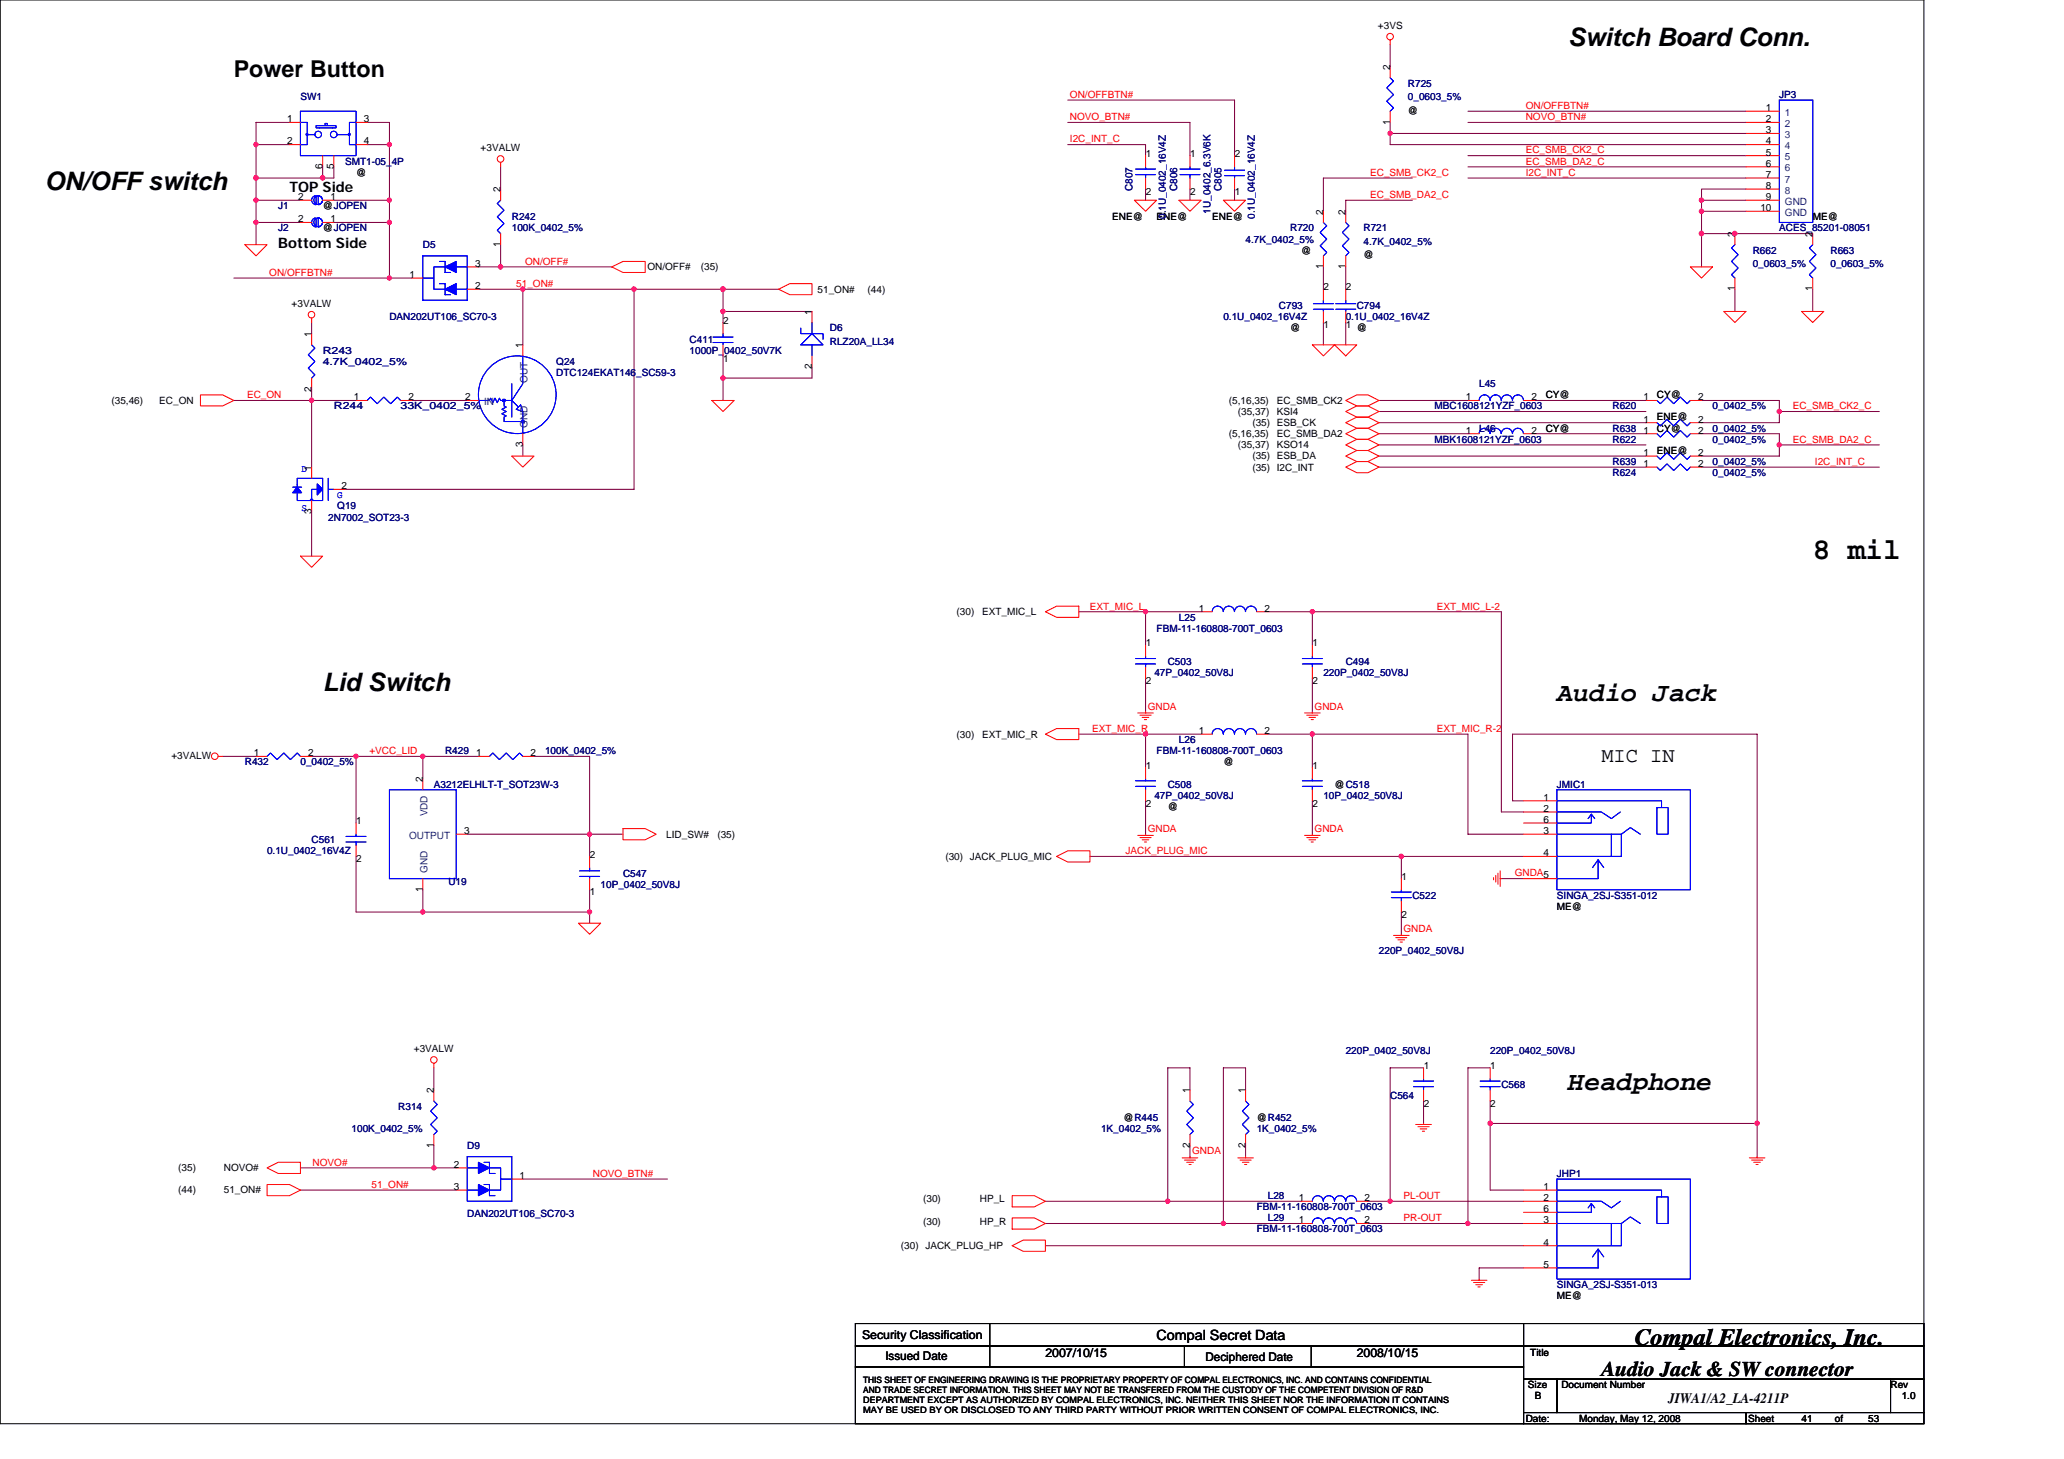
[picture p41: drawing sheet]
<svg xmlns="http://www.w3.org/2000/svg" width="297mm" height="210mm" viewBox="0 0 297 210" stroke-linecap="round" stroke-linejoin="round" font-family="sans-serif">
<defs><g id="words">
<text font-size="4.3" x="260.9" y="80.4">8 mil</text>
<g font-size="3.8">
<text x="224.1" y="100.9">Audio Jack</text>
<text x="225.7" y="156.9">Headphone</text>
</g>
<g font-size="3.7">
<text x="225.7" y="6.6">Switch Board Conn.</text>
<text x="6.4" y="27.4">ON/OFF switch</text>
<text x="46.4" y="99.4">Lid Switch</text>
</g>
<g font-size="3.3">
<text x="33.7" y="11.1">Power Button</text>
<text x="235.3" y="193.4">Compal Electronics, Inc.</text>
</g>
<g font-size="3">
<text x="230.5" y="109.6">MIC IN</text>
<text x="230.5" y="198">Audio Jack &amp; SW connector</text>
</g>
<g font-size="2.1">
<text x="41.7" y="27.7">TOP Side</text>
<text x="40" y="35.7">Bottom Side</text>
<text x="240.1" y="201.9">JIWA1/A2_LA-4211P</text>
</g>
<text font-size="2" x="166.5" y="192.7">Compal Secret Data</text>
<g font-size="1.8">
<text x="124.1" y="192.6">Security Classification</text>
<text x="150.4" y="195.2">2007/10/15</text>
<text x="195.3" y="195.2">2008/10/15</text>
</g>
<g font-size="1.7">
<text x="127.4" y="195.6">Issued Date</text>
<text x="173.5" y="195.8">Deciphered Date</text>
</g>
<g font-size="1.4">
<text x="198.3" y="4.2">+3VS</text>
<text x="200" y="10.1" transform="rotate(-90 200 10.1)">2</text>
<text x="41.3" y="17.6">1</text>
<text x="52.4" y="17.6">3</text>
<text x="200" y="17.9" transform="rotate(-90 200 17.9)">1</text>
<text x="202.6" y="16.3">@</text>
<text x="254.1" y="16">1</text>
<text x="254.1" y="17.6">2</text>
<text x="41.3" y="20.8">2</text>
<text x="52.4" y="20.8">4</text>
<text x="69.2" y="21.8">+3VALW</text>
<text x="164.9" y="22.6">1</text>
<text x="171.3" y="22.6">1</text>
<text x="177.7" y="22.6">2</text>
<text x="254.1" y="19.2">3</text>
<text x="254.1" y="20.8">4</text>
<text x="254.1" y="22.4">5</text>
<text x="254.1" y="24">6</text>
<text x="42.9" y="28.8">2</text>
<text x="46.4" y="24.3" transform="rotate(-90 46.4 24.3)">6</text>
<text x="47.6" y="28.8">1</text>
<text x="48" y="24.3" transform="rotate(-90 48 24.3)">5</text>
<text x="51.2" y="25.3">@</text>
<text x="72" y="27.7" transform="rotate(-90 72 27.7)">2</text>
<text x="164.9" y="28">2</text>
<text x="171.3" y="28">2</text>
<text x="177.7" y="28">1</text>
<text x="254.1" y="28.8">9</text>
<text x="254.1" y="25.6">7</text>
<text x="254.1" y="27.2">8</text>
<text x="42.9" y="32">2</text>
<text x="46.4" y="30.1">@JOPEN</text>
<text x="46.4" y="33.3">@JOPEN</text>
<text x="47.6" y="32">1</text>
<text x="72" y="35.5" transform="rotate(-90 72 35.5)">1</text>
<text x="160.1" y="31.7">ENE@</text>
<text x="166.5" y="31.7">ENE@</text>
<text x="174.5" y="31.7">ENE@</text>
<text x="190.4" y="30.9" transform="rotate(-90 190.4 30.9)">2</text>
<text x="193.7" y="30.9" transform="rotate(-90 193.7 30.9)">2</text>
<text x="249.7" y="34.1" transform="rotate(-90 249.7 34.1)">2</text>
<text x="253.3" y="30.4">10</text>
<text x="260.9" y="34.1" transform="rotate(-90 260.9 34.1)">2</text>
<text x="260.9" y="31.7">ME@</text>
<text x="58.9" y="40">1</text>
<text x="68.4" y="41.6">2</text>
<text x="68.4" y="38.4">3</text>
<text x="93.2" y="38.9">ON/OFF#</text>
<text x="100.9" y="38.9">(35)</text>
<text x="187.3" y="36.5">@</text>
<text x="190.4" y="38.7" transform="rotate(-90 190.4 38.7)">1</text>
<text x="190.5" y="41.8">2</text>
<text x="193.7" y="38.7" transform="rotate(-90 193.7 38.7)">1</text>
<text x="193.7" y="41.8">2</text>
<text x="196.2" y="37.1">@</text>
<text x="249.7" y="41.9" transform="rotate(-90 249.7 41.9)">1</text>
<text x="260.9" y="41.9" transform="rotate(-90 260.9 41.9)">1</text>
<text x="42" y="44.2">+3VALW</text>
<text x="104.1" y="46.6">2</text>
<text x="116.8" y="45.3" transform="rotate(-90 116.8 45.3)">1</text>
<text x="117.7" y="42.1">51_ON#</text>
<text x="124.9" y="42.1">(44)</text>
<text x="185.7" y="47.7">@</text>
<text x="190.5" y="47.2">1</text>
<text x="193.7" y="47.2">1</text>
<text x="195.3" y="47.7">@</text>
<text x="44.8" y="48.5" transform="rotate(-90 44.8 48.5)">1</text>
<text x="75.2" y="50.1" transform="rotate(-90 75.2 50.1)">1</text>
<text x="104.1" y="52">1</text>
<text x="116.8" y="53.1" transform="rotate(-90 116.8 53.1)">2</text>
<text x="16" y="58.1">(35,46)</text>
<text x="22.9" y="58.1">EC_ON</text>
<text x="44.8" y="56.3" transform="rotate(-90 44.8 56.3)">2</text>
<text x="50.9" y="57.6">1</text>
<text x="58.8" y="57.6">2</text>
<text x="66.9" y="57.6">2</text>
<text x="176.9" y="58.1">(5,16,35)</text>
<text x="178.1" y="59.7">(35,37)</text>
<text x="183.7" y="58.1">EC_SMB_CK2</text>
<text x="183.7" y="59.7">KSI4</text>
<text x="210.9" y="57.6">1</text>
<text x="220.4" y="57.6">2</text>
<text x="222.5" y="57.3">CY@</text>
<text x="236.5" y="57.6">1</text>
<text x="238.5" y="57.3">CY@</text>
<text x="244.4" y="57.6">2</text>
<text x="75.2" y="64.3" transform="rotate(-90 75.2 64.3)">3</text>
<text x="176.9" y="62.9">(5,16,35)</text>
<text x="178.1" y="64.5">(35,37)</text>
<text x="180.2" y="61.3">(35) ESB_CK</text>
<text x="183.7" y="62.9">EC_SMB_DA2</text>
<text x="183.7" y="64.5">KSO14</text>
<text x="210.9" y="62.4">1</text>
<text x="220.4" y="62.4">2</text>
<text x="222.5" y="62.1">CY@</text>
<text x="236.5" y="62.4">1</text>
<text x="236.5" y="65.6">1</text>
<text x="236.5" y="60.8">1</text>
<text x="238.5" y="62.1">CY@</text>
<text x="238.5" y="65.3">ENE@</text>
<text x="238.5" y="60.5">ENE@</text>
<text x="244.4" y="62.4">2</text>
<text x="244.4" y="65.6">2</text>
<text x="244.4" y="60.8">2</text>
<text x="44.8" y="67.7" transform="rotate(-90 44.8 67.7)">1</text>
<text x="49.2" y="70.4">2</text>
<text x="180.2" y="67.7">(35) I2C_INT</text>
<text x="180.2" y="66.1">(35) ESB_DA</text>
<text x="236.5" y="67.2">1</text>
<text x="244.4" y="67.2">2</text>
<text x="44.8" y="73.9" transform="rotate(-90 44.8 73.9)">3</text>
<text x="137.7" y="88.5">(30)</text>
<text x="141.3" y="88.5">EXT_MIC_L</text>
<text x="172.5" y="88">1</text>
<text x="182" y="88">2</text>
<text x="164.9" y="93">1</text>
<text x="188.9" y="93">1</text>
<text x="164.9" y="98.4">2</text>
<text x="188.9" y="98.4">2</text>
<text x="137.7" y="106.1">(30)</text>
<text x="141.3" y="106.1">EXT_MIC_R</text>
<text x="172.5" y="105.6">1</text>
<text x="182" y="105.6">2</text>
<text x="24.7" y="109.1">+3VALW</text>
<text x="36.5" y="108.8">1</text>
<text x="44.4" y="108.8">2</text>
<text x="60.8" y="112.5" transform="rotate(-90 60.8 112.5)">2</text>
<text x="68.5" y="108.8">1</text>
<text x="76.4" y="108.8">2</text>
<text x="164.9" y="110.6">1</text>
<text x="176.1" y="110.1">@</text>
<text x="188.9" y="110.6">1</text>
<text x="192.1" y="113.3">@C518</text>
<text x="51.3" y="118.6">1</text>
<text x="66.8" y="120">3</text>
<text x="164.9" y="116">2</text>
<text x="168.1" y="116.5">@</text>
<text x="188.9" y="116">2</text>
<text x="222.1" y="115.2">1</text>
<text x="222.1" y="116.8">2</text>
<text x="222.1" y="120">3</text>
<text x="222.1" y="118.4">6</text>
<text x="51.3" y="124">2</text>
<text x="84.9" y="123.4">2</text>
<text x="95.9" y="120.5">LID_SW#</text>
<text x="103.2" y="120.5">(35)</text>
<text x="136.1" y="123.7">(30) JACK_PLUG_MIC</text>
<text x="222.1" y="123.2">4</text>
<text x="60.8" y="128.3" transform="rotate(-90 60.8 128.3)">1</text>
<text x="84.9" y="128.8">1</text>
<text x="201.7" y="126.6">1</text>
<text x="224.1" y="130.9">ME@</text>
<text x="201.7" y="132">2</text>
<text x="59.6" y="151.4">+3VALW</text>
<text x="204.9" y="153.8">1</text>
<text x="214.5" y="153.8">1</text>
<text x="62.4" y="157.3" transform="rotate(-90 62.4 157.3)">2</text>
<text x="161.7" y="161.3">@R445</text>
<text x="171.2" y="157.3" transform="rotate(-90 171.2 157.3)">1</text>
<text x="179.2" y="157.3" transform="rotate(-90 179.2 157.3)">1</text>
<text x="180.9" y="161.3">@R452</text>
<text x="204.9" y="159.2">2</text>
<text x="214.5" y="159.2">2</text>
<text x="62.4" y="165.1" transform="rotate(-90 62.4 165.1)">1</text>
<text x="65.3" y="168">2</text>
<text x="171.2" y="165.1" transform="rotate(-90 171.2 165.1)">2</text>
<text x="179.2" y="165.1" transform="rotate(-90 179.2 165.1)">2</text>
<text x="25.7" y="171.7">(44)</text>
<text x="25.7" y="168.5">(35)</text>
<text x="32.2" y="171.7">51_ON#</text>
<text x="32.2" y="168.5">NOVO#</text>
<text x="65.3" y="171.2">3</text>
<text x="74.8" y="169.6">1</text>
<text x="132.9" y="173">(30)</text>
<text x="141" y="173">HP_L</text>
<text x="186.9" y="172.8">1</text>
<text x="196.4" y="172.8">2</text>
<text x="222.1" y="171.2">1</text>
<text x="222.1" y="172.8">2</text>
<text x="129.7" y="179.7">(30) JACK_PLUG_HP</text>
<text x="132.9" y="176.2">(30)</text>
<text x="141" y="176.2">HP_R</text>
<text x="186.9" y="176">1</text>
<text x="196.4" y="176">2</text>
<text x="222.1" y="176">3</text>
<text x="222.1" y="179.2">4</text>
<text x="222.1" y="174.4">6</text>
<text x="222.1" y="182.4">5</text>
<text x="224.1" y="186.9">ME@</text>
<text x="220.2" y="195.1">Title</text>
<text x="219.9" y="199.7">Size</text>
<text x="220.9" y="201.3">B</text>
<text x="224.7" y="199.7">Document Number</text>
<text x="272.1" y="199.7">Rev</text>
<text x="273.7" y="201.3">1.0</text>
<text x="219.6" y="204.5">Date:</text>
<text x="227.3" y="204.5">Monday, May 12, 2008</text>
<text x="251.6" y="204.5">Sheet</text>
<text x="259.3" y="204.5">41</text>
<text x="264.1" y="204.5">of</text>
<text x="268.9" y="204.5">53</text>
</g>
<g font-size="1.4" fill="#000080">
<text x="43.2" y="14.4">SW1</text>
<text x="202.6" y="12.5">R725</text>
<text x="202.6" y="14.4">0_0603_5%</text>
<text x="256.1" y="14.1">JP3</text>
<text x="49.7" y="23.7">SMT1-05_4P</text>
<text x="163" y="27.5" transform="rotate(-90 163 27.5)">C807</text>
<text x="169.4" y="27.5" transform="rotate(-90 169.4 27.5)">C806</text>
<text x="175.8" y="27.5" transform="rotate(-90 175.8 27.5)">C805</text>
<text x="40" y="30.1">J1</text>
<text x="40" y="33.3">J2</text>
<text x="60.9" y="35.7">D5</text>
<text x="73.7" y="31.7">R242</text>
<text x="73.7" y="33.3">100K_0402_5%</text>
<text x="167.8" y="31.5" transform="rotate(-90 167.8 31.5)">0.1U_0402_16V4Z</text>
<text x="174.2" y="30.7" transform="rotate(-90 174.2 30.7)">1U_0402_6.3V6K</text>
<text x="179.3" y="34.9">4.7K_0402_5%</text>
<text x="180.6" y="31.5" transform="rotate(-90 180.6 31.5)">0.1U_0402_16V4Z</text>
<text x="185.7" y="33.3">R720</text>
<text x="196.2" y="33.3">R721</text>
<text x="196.2" y="35.2">4.7K_0402_5%</text>
<text x="256.1" y="33.3">ACES_85201-08051</text>
<text x="252.2" y="36.5">R662</text>
<text x="252.2" y="38.4">0_0603_5%</text>
<text x="263.4" y="36.5">R663</text>
<text x="263.4" y="38.4">0_0603_5%</text>
<text x="56" y="46.1">DAN202UT106_SC70-3</text>
<text x="119.4" y="47.7">D6</text>
<text x="176.1" y="46.1">0.1U_0402_16V4Z</text>
<text x="184.1" y="44.5">C793</text>
<text x="193.7" y="46.1">0.1U_0402_16V4Z</text>
<text x="195.3" y="44.5">C794</text>
<text x="46.4" y="50.9">R243</text>
<text x="46.4" y="52.5">4.7K_0402_5%</text>
<text x="80" y="52.5">Q24</text>
<text x="99.2" y="49.3">C411</text>
<text x="99.2" y="50.9">1000P_0402_50V7K</text>
<text x="119.4" y="49.6">RLZ20A_LL34</text>
<text x="48" y="58.9">R244</text>
<text x="57.7" y="58.9">33K_0402_5%</text>
<text x="80" y="54.1">DTC124EKAT146_SC59-3</text>
<text x="206.5" y="58.9">MBC1608121YZF_0603</text>
<text x="212.9" y="55.7">L45</text>
<text x="232.1" y="58.9">R620</text>
<text x="246.5" y="58.9">0_0402_5%</text>
<text x="206.5" y="63.7">MBK1608121YZF_0603</text>
<text x="212.9" y="62.1">L46</text>
<text x="232.1" y="63.7">R622</text>
<text x="232.1" y="62.1">R638</text>
<text x="246.5" y="63.7">0_0402_5%</text>
<text x="246.5" y="62.1">0_0402_5%</text>
<text x="232.1" y="66.9">R639</text>
<text x="232.1" y="68.5">R624</text>
<text x="246.5" y="66.9">0_0402_5%</text>
<text x="246.5" y="68.5">0_0402_5%</text>
<text x="47.2" y="74.9">2N7002_SOT23-3</text>
<text x="48.5" y="73.3">Q19</text>
<text x="169.7" y="89.3">L25</text>
<text x="166.5" y="90.9">FBM-11-160808-700T_0603</text>
<text x="168.1" y="95.7">C503</text>
<text x="193.7" y="95.7">C494</text>
<text x="166.1" y="97.3">47P_0402_50V8J</text>
<text x="190.5" y="97.3">220P_0402_50V8J</text>
<text x="169.7" y="106.9">L26</text>
<text x="35.2" y="110.1">R432</text>
<text x="43.2" y="110.1">0_0402_5%</text>
<text x="62.4" y="113.3">A3212ELHLT-T_SOT23W-3</text>
<text x="64" y="108.5">R429</text>
<text x="78.4" y="108.5">100K_0402_5%</text>
<text x="166.5" y="108.5">FBM-11-160808-700T_0603</text>
<text x="168.1" y="113.3">C508</text>
<text x="224.1" y="113.3">JMIC1</text>
<text x="166.1" y="114.9">47P_0402_50V8J</text>
<text x="190.5" y="114.9">10P_0402_50V8J</text>
<text x="38.4" y="122.9">0.1U_0402_16V4Z</text>
<text x="44.8" y="121.3">C561</text>
<text x="64.5" y="127.4">U19</text>
<text x="86.4" y="127.7">10P_0402_50V8J</text>
<text x="89.7" y="126.1">C547</text>
<text x="203.3" y="129.3">C522</text>
<text x="224.1" y="129.3">SINGA_2SJ-S351-012</text>
<text x="198.5" y="137.3">220P_0402_50V8J</text>
<text x="193.7" y="151.7">220P_0402_50V8J</text>
<text x="214.5" y="151.7">220P_0402_50V8J</text>
<text x="57.3" y="159.7">R314</text>
<text x="200.1" y="158.1">C564</text>
<text x="216.1" y="156.5">C568</text>
<text x="50.6" y="162.9">100K_0402_5%</text>
<text x="67.2" y="165.3">D9</text>
<text x="158.5" y="162.9">1K_0402_5%</text>
<text x="180.9" y="162.9">1K_0402_5%</text>
<text x="182.5" y="172.5">L28</text>
<text x="224.1" y="169.3">JHP1</text>
<text x="67.2" y="175.1">DAN202UT106_SC70-3</text>
<text x="180.9" y="177.3">FBM-11-160808-700T_0603</text>
<text x="180.9" y="174.1">FBM-11-160808-700T_0603</text>
<text x="182.5" y="175.7">L29</text>
<text x="224.1" y="185.3">SINGA_2SJ-S351-013</text>
</g>
<g font-size="1.4" fill="#f00">
<text x="154" y="17.3">NOVO_BTN#</text>
<text x="154" y="14.1">ON/OFFBTN#</text>
<text x="219.6" y="15.7">ON/OFFBTN#</text>
<text x="219.6" y="17.3">NOVO_BTN#</text>
<text x="154" y="20.5">I2C_INT_C</text>
<text x="219.6" y="23.7">EC_SMB_DA2_C</text>
<text x="219.6" y="22.1">EC_SMB_CK2_C</text>
<text x="197.2" y="25.3">EC_SMB_CK2_C</text>
<text x="197.2" y="28.5">EC_SMB_DA2_C</text>
<text x="219.6" y="25.3">I2C_INT_C</text>
<text x="38.8" y="39.7">ON/OFFBTN#</text>
<text x="74.3" y="41.3">51_ON#</text>
<text x="75.6" y="38.1">ON/OFF#</text>
<text x="35.6" y="57.3">EC_ON</text>
<text x="258" y="58.9">EC_SMB_CK2_C</text>
<text x="258" y="63.7">EC_SMB_DA2_C</text>
<text x="261.2" y="66.9">I2C_INT_C</text>
<text x="156.9" y="87.7">EXT_MIC_L</text>
<text x="206.8" y="87.7">EXT_MIC_L-2</text>
<text x="157.2" y="105.3">EXT_MIC_R</text>
<text x="165.2" y="102.1">GNDA</text>
<text x="189.2" y="102.1">GNDA</text>
<text x="206.8" y="105.3">EXT_MIC_R-2</text>
<text x="53.2" y="108.5">+VCC_LID</text>
<text x="165.2" y="119.7">GNDA</text>
<text x="189.2" y="119.7">GNDA</text>
<text x="162" y="122.9">JACK_PLUG_MIC</text>
<text x="218" y="126.1">GNDA5</text>
<text x="202" y="134.1">GNDA</text>
<text x="45" y="167.7">NOVO#</text>
<text x="171.6" y="166.1">GNDA</text>
<text x="53.5" y="170.9">51_ON#</text>
<text x="85.3" y="169.3">NOVO_BTN#</text>
<text x="202" y="172.5">PL-OUT</text>
<text x="202" y="175.7">PR-OUT</text>
</g>
<g font-size="1.4" fill="#004080">
<text x="256.9" y="16.7">1</text>
<text x="256.9" y="18.3">2</text>
<text x="256.9" y="19.9">3</text>
<text x="256.9" y="21.5">4</text>
<text x="256.9" y="23.1">5</text>
<text x="256.9" y="29.5">GND</text>
<text x="256.9" y="24.7">6</text>
<text x="256.9" y="26.3">7</text>
<text x="256.9" y="27.9">8</text>
<text x="256.9" y="31.1">GND</text>
<text x="69.7" y="58.3">IN</text>
<text x="75.9" y="55.1" transform="rotate(-90 75.9 55.1)">OUT</text>
<text x="75.9" y="61.6" transform="rotate(-90 75.9 61.6)">GND</text>
<text x="61.5" y="117.5" transform="rotate(-90 61.5 117.5)">VDD</text>
<text x="58.9" y="120.7">OUTPUT</text>
<text x="61.5" y="125.6" transform="rotate(-90 61.5 125.6)">GND</text>
</g>
<g font-size="1.4" fill="#00f">
<text x="43.4" y="67.9">D</text>
<text x="48.5" y="71.7">G</text>
<text x="43.4" y="73.5">S</text>
</g>
<g font-size="1.3">
<text x="124.2" y="198.9">THIS SHEET OF ENGINEERING DRAWING IS THE PROPRIETARY PROPERTY OF COMPAL ELECTRONICS, INC. AND CONTAINS CONFIDENTIAL</text>
<text x="124.2" y="200.4">AND TRADE SECRET INFORMATION. THIS SHEET MAY NOT BE TRANSFERED FROM THE CUSTODY OF THE COMPETENT DIVISION OF R&amp;D</text>
<text x="124.2" y="201.8">DEPARTMENT EXCEPT AS AUTHORIZED BY COMPAL ELECTRONICS, INC. NEITHER THIS SHEET NOR THE INFORMATION IT CONTAINS</text>
<text x="124.2" y="203.3">MAY BE USED BY OR DISCLOSED TO ANY THIRD PARTY WITHOUT PRIOR WRITTEN CONSENT OF COMPAL ELECTRONICS, INC.</text>
</g>
</g></defs>
<g fill="none" stroke="#000" stroke-width=".15">
<path d="M0 0h276.9v204.8h-276.9zM123.1 190.4h96.2v3.2h-96.2zM123.1 193.6h96.2v3.1h-96.2zM123.1 196.7h96.2v8.1h-96.2zM142.4 190.4v6.3M170.5 193.6v3.1M188.7 193.6v3.1M219.3 190.4h57.6v3.2h-57.6zM219.3 193.6h57.6v4.8h-57.6zM219.3 198.4h4.8v4.8h-4.8zM224.1 198.4h48v4.8h-48zM272.1 198.4h4.8v4.8h-4.8z"/>
<path d="M219.3 203.2h32v1.6h-32zM251.3 203.2h25.6v1.6h-25.6z"/>
</g>
<g fill="none" stroke="#800040" stroke-width=".15">
<path d="M41.7 17.6h-4.9v17.6M52.8 17.6h3.2v22.4M153.7 17.6h17.6v4.8M153.7 14.4h24v8M200.1 17.6v3.2h51.2M200.1 6.4v3.2M200.1 19.2h51.2M211.3 17.6h40M211.3 16h40M36.8 28.8h6.4M36.8 32h6.4M36.8 20.8h4.9"/>
<path d="M46.4 24v1.6M48 28.8h8M48 32h8M48 24v1.6h-11.2M52.8 20.8h3.2M68.9 38.4h19.2M72 24v3.2M72 35.2v3.2M153.7 20.8h11.2v1.6M164.9 27.2v1.6M171.3 27.2v1.6M177.7 27.2v1.6"/>
<path d="M190.5 38.4v3.2M193.7 38.4v3.2M203.3 28.8h-9.6v1.6M203.3 25.6h-12.8v4.8M211.3 25.6h40M211.3 24h40M211.3 22.4h40M244.9 28.8h6.4M244.9 28.8v9.6M244.9 30.4h6.4M244.9 33.6h16M251.3 27.2h-6.4v1.6"/>
<path d="M33.7 40h25.5M33.7 57.6h17.5M44.8 46.4v1.6M44.8 56v11.2M59.2 57.6h8M68.9 41.6h43.2M75.2 41.6v8M91.2 41.6v28.8h-41.5M104.1 44.8h12.8M104.1 41.6v4.8M104.1 51.2v6.4M116.9 52.8v1.6h-12.8"/>
<path d="M190.5 46.4v3.2M193.7 46.4v3.2M198.5 57.6h12.8M198.5 59.2h38.4M220.9 57.6h16M244.9 57.6h11.2v3.2h-11.2M249.7 41.6v3.2M256.1 59.2h14.4M260.9 41.6v3.2M44.8 73.6v6.4M75.2 64v1.6M198.5 64h38.4"/>
<path d="M198.5 67.2h38.4M198.5 62.4h12.8M198.5 60.8h38.4M198.5 65.6h38.4M220.9 62.4h16M244.9 67.2h25.6M244.9 62.4h11.2v3.2h-11.2M256.1 64h14.4M155.3 88h17.6M164.9 88v4.8M164.9 97.6v4.8M182.5 88h33.6v28.8h3.2"/>
<path d="M188.9 88v4.8M188.9 97.6v4.8M32 108.8h4.8M44.8 108.8h24.1M51.2 108.8v9.6M60.9 108.8v3.2M76.9 108.8h8v14.4M155.3 105.6h17.6M164.9 105.6v4.8M164.9 115.2v4.8M182.5 105.6h28.8v14.4h8M188.9 105.6v4.8"/>
<path d="M188.9 115.2v4.8M219.3 115.2h-1.6v-9.6h35.2v60.8M51.2 123.2v8h33.7M60.9 128v3.2M67.2 120h22.5M84.9 128v4.8M156.9 123.2h44.8v3.2M201.7 123.2h17.6M201.7 131.2v3.2M216.1 126.4h3.2M62.4 153.6v3.2M171.3 156.8v-3.2h-3.2v19.2"/>
<path d="M179.3 156.8v-3.2h-3.2v22.4M204.9 153.6h-4.8v19.2M204.9 158.4v3.2M214.5 158.4v12.8h4.8M214.5 153.6h-3.2v22.4M43.2 168h22.5M43.2 171.2h22.5M62.4 164.8v3.2M75.2 169.6h20.9M150.4 172.8h36.9M150.4 176h36.9M150.4 179.2h68.9"/>
<path d="M171.3 164.8v1.6M179.3 164.8v1.6M196.9 172.8h22.4M196.9 176h22.4M214.5 161.6h38.4M219.3 182.4h-6.4v1.6"/>
</g>
<g fill="#f0f" stroke="#f0f" stroke-width=".15">
<circle cx="56" cy="28.8" r=".31"/>
<circle cx="56" cy="40" r=".31"/>
<circle cx="56" cy="32" r=".31"/>
<circle cx="72" cy="38.4" r=".32"/>
<circle cx="104" cy="41.6" r=".32"/>
<circle cx="104" cy="44.8" r=".31"/>
<circle cx="51.2" cy="108.8" r=".31"/>
<circle cx="84.8" cy="120" r=".31"/>
<circle cx="60.8" cy="108.8" r=".31"/>
<circle cx="62.4" cy="168" r=".31"/>
<circle cx="84.8" cy="131.2" r=".31"/>
<circle cx="60.8" cy="131.2" r=".31"/>
<circle cx="36.8" cy="28.8" r=".31"/>
<circle cx="36.8" cy="32" r=".31"/>
<circle cx="104" cy="54.4" r=".32"/>
<circle cx="36.8" cy="25.6" r=".32"/>
<circle cx="36.8" cy="20.8" r=".31"/>
<circle cx="46.4" cy="25.6" r=".32"/>
<circle cx="56" cy="20.8" r=".31"/>
<circle cx="75.2" cy="41.6" r=".32"/>
<circle cx="91.2" cy="41.6" r=".32"/>
<circle cx="44.8" cy="57.6" r=".32"/>
<circle cx="201.7" cy="123.2" r=".31"/>
<circle cx="211.2" cy="176" r=".31"/>
<circle cx="214.5" cy="161.6" r=".32"/>
<circle cx="200.1" cy="172.8" r=".31"/>
<circle cx="252.9" cy="161.6" r=".32"/>
<circle cx="168" cy="172.8" r=".31"/>
<circle cx="188.9" cy="88" r=".31"/>
<circle cx="164.9" cy="88" r=".31"/>
<circle cx="176" cy="176" r=".31"/>
<circle cx="188.8" cy="105.6" r=".32"/>
<circle cx="164.8" cy="105.6" r=".32"/>
<circle cx="244.9" cy="28.8" r=".31"/>
<circle cx="244.9" cy="33.6" r=".32"/>
<circle cx="256.1" cy="59.2" r=".31"/>
<circle cx="256.1" cy="64" r=".31"/>
<circle cx="200.1" cy="19.2" r=".31"/>
<circle cx="249.7" cy="33.6" r=".32"/>
<circle cx="244.9" cy="30.4" r=".32"/>
</g>
<g fill="none" stroke="#f00" stroke-width=".15">
<path d="M41.7 17.6h1.5M51.2 17.6h1.6M200.1 5.8v.6M200.1 9.6v1.6M200.1 16v1.6M251.3 16h4.8M251.3 17.6h4.8M251.3 19.2h4.8M35.2 35.2h3.2l-1.6 1.6zM41.7 20.8h1.5M43.2 28.8h1.6M43.2 32h1.6"/>
<path d="M46.4 28.8h1.6M46.4 32h1.6M46.4 22.4v1.6M48 22.4v1.6M51.2 20.8h1.6M67.2 38.4h1.7M72 23.4v.6M72 27.2v1.6M72 33.6v1.6M88.1 38.4l1.6-.8h3.2v1.6h-3.2zM163.3 28.8h3.2l-1.6 1.6zM164.9 22.4v1.6"/>
<path d="M164.9 25.6v1.6M169.7 28.8h3.2l-1.6 1.6zM171.3 22.4v1.6M171.3 25.6v1.6M176.1 28.8h3.2l-1.6 1.6zM177.7 22.4v1.6M177.7 25.6v1.6M190.5 30.4v1.6M190.5 36.8v1.6M193.7 30.4v1.6M193.7 36.8v1.6M243.3 38.4h3.2l-1.6 1.6z"/>
<path d="M249.7 33.6v1.6M251.3 28.8h4.8M251.3 30.4h4.8M251.3 20.8h4.8M251.3 22.4h4.8M251.3 24h4.8M251.3 25.6h4.8M251.3 27.2h4.8M260.9 33.6v1.6M28.8 56.8h3.2l1.7 .8-1.7 .8h-3.2zM44.8 45.8v.6M44.8 48v1.6"/>
<path d="M44.8 54.4v1.6M51.2 57.6h1.6M57.7 57.6h1.5M59.2 40h1.7M67.2 41.6h1.7M67.2 57.6h1.7M75.2 49.6v1.6M102.4 57.6h3.3l-1.6 1.6zM104.1 46.4v1.6M104.1 49.6v1.6M112.1 41.6l1.6-.8h3.2v1.6h-3.2zM116.9 44.8v1.6"/>
<path d="M116.9 51.2v1.6M188.9 49.6h3.2l-1.6 1.6zM190.5 41.6v1.6M190.5 44.8v1.6M192.1 49.6h3.2l-1.6 1.6zM193.7 57.6l1.6-.8h1.6l1.6 .8-1.6 .8h-1.6zM193.7 59.2l1.6-.8h1.6l1.6 .8-1.6 .8h-1.6zM193.7 41.6v1.6M193.7 44.8v1.6M211.3 57.6h1.6M219.3 57.6h1.6M236.9 57.6h1.6"/>
<path d="M243.3 57.6h1.6M248.1 44.8h3.2l-1.6 1.6zM249.7 40v1.6M259.3 44.8h3.2l-1.6 1.6zM260.9 40v1.6M44.8 67.2v1.6M44.8 72v1.6M48 70.4h1.7M73.7 65.6h3.2l-1.7 1.6zM75.2 62.4v1.6M193.7 62.4l1.6-.8h1.6l1.6 .8-1.6 .8h-1.6zM193.7 67.2l1.6-.8h1.6l1.6 .8-1.6 .8h-1.6z"/>
<path d="M193.7 64l1.6-.8h1.6l1.6 .8-1.6 .8h-1.6zM193.7 60.8l1.6-.8h1.6l1.6 .8-1.6 .8h-1.6zM193.7 65.6l1.6-.8h1.6l1.6 .8-1.6 .8h-1.6zM211.3 62.4h1.6M219.3 62.4h1.6M236.9 62.4h1.6M236.9 65.6h1.6M236.9 60.8h1.6M236.9 67.2h1.6M243.3 62.4h1.6M243.3 65.6h1.6M243.3 60.8h1.6"/>
<path d="M243.3 67.2h1.6M43.2 80h3.2l-1.6 1.6zM150.4 88l1.7-.8h3.2v1.6h-3.2zM164.9 92.8v1.6M164.9 96v1.6M172.9 88h1.6M180.9 88h1.6M188.9 92.8v1.6M188.9 96v1.6M31.4 108.8h.6M36.8 108.8h1.6M43.2 108.8h1.6"/>
<path d="M51.2 118.4v1.6M60.9 112v1.6M68.9 108.8h1.5M75.2 108.8h1.7M89.7 119.2h3.2l1.5 .8-1.5 .8h-3.2zM150.4 105.6l1.7-.8h3.2v1.6h-3.2zM163.7 102.6h2.3M164.1 102.9h1.6M164.4 103.2h.9M164.7 103.5h.3M164.9 102.4v.2M164.9 110.4v1.6"/>
<path d="M164.9 113.6v1.6M172.9 105.6h1.6M180.9 105.6h1.6M187.7 102.6h2.3M188.1 102.9h1.6M188.4 103.2h.9M188.7 103.5h.3M188.9 102.4v.2M188.9 110.4v1.6M188.9 113.6v1.6M219.3 115.2h4.8M219.3 116.8h4.8"/>
<path d="M219.3 118.4h4.8M51.2 121.6v1.6M60.9 126.4v1.6M65.7 120h1.5M83.2 132.8h3.2l-1.5 1.6zM84.9 123.2v1.6M84.9 126.4v1.6M152.1 123.2l1.6-.8h3.2v1.6h-3.2zM163.7 120.2h2.3M164.1 120.5h1.6M164.4 120.8h.9M164.7 121.1h.3"/>
<path d="M164.9 120v.2M187.7 120.2h2.3M188.1 120.5h1.6M188.4 120.8h.9M188.7 121.1h.3M188.9 120v.2M200.6 134.6h2.2M200.9 134.9h1.6M201.2 135.2h.9M201.5 135.5h.3M201.7 126.4v1.6M201.7 129.6v1.6"/>
<path d="M201.7 134.4v.2M214.9 126.3v.3M215.3 125.9v1M215.6 125.6v1.6M215.9 125.3v2.2M215.9 126.4h.2M219.3 126.4h4.8M219.3 120h4.8M219.3 123.2h4.8M62.4 153v.6M62.4 156.8v1.6M171.3 156.8v1.6"/>
<path d="M179.3 156.8v1.6M204.9 153.6v1.6M204.9 156.8v1.6M214.5 153.6v1.6M214.5 156.8v1.6M38.4 170.4h3.3l1.5 .8-1.5 .8h-3.3zM38.4 168l1.6-.8h3.2v1.6h-3.2zM62.4 163.2v1.6M65.7 168h1.5M65.7 171.2h1.5M73.7 169.6h1.5M145.7 179.2l1.6-.8h3.1v1.6h-3.1z"/>
<path d="M145.7 175.2h3.2l1.5 .8-1.5 .8h-3.2zM145.7 172h3.2l1.5 .8-1.5 .8h-3.2zM170.1 166.6h2.3M170.5 166.9h1.6M170.8 167.2h.9M171.1 167.5h.3M171.3 163.2v1.6M171.3 166.4v.2M178.1 166.6h2.3M178.5 166.9h1.6M178.8 167.2h.9M179.1 167.5h.3"/>
<path d="M179.3 163.2v1.6M179.3 166.4v.2M187.3 176h1.6M187.3 172.8h1.6M195.3 176h1.6M195.3 172.8h1.6M203.7 161.8h2.3M204.1 162.1h1.6M204.4 162.4h.9M204.7 162.8h.3M204.9 161.6v.2M219.3 176h4.8"/>
<path d="M219.3 171.2h4.8M219.3 172.8h4.8M219.3 179.2h4.8M219.3 174.4h4.8M251.8 166.6h2.2M252.1 166.9h1.6M252.4 167.2h.9M252.7 167.5h.3M252.9 166.4v.2M211.7 184.2h2.3M212.1 184.5h1.6M212.4 184.8h.9"/>
<path d="M212.7 185.1h.3M212.9 184v.2M219.3 182.4h4.8"/>
<circle cx="200.1" cy="5.3" r=".47"/>
<circle cx="72" cy="22.9" r=".48"/>
<circle cx="44.8" cy="45.3" r=".47"/>
<circle cx="30.9" cy="108.8" r=".47"/>
<circle cx="62.4" cy="152.5" r=".47"/>
</g>
<g fill="#00f" stroke="#00f" stroke-width=".15">
<path d="M64 41.6l1.7-.8v1.6z" fill-rule="evenodd"/>
<path d="M64 38.4l1.7-.8v1.6z" fill-rule="evenodd"/>
<path d="M64 41.6l1.7-.8v1.6z" fill-rule="evenodd"/>
<path d="M64 38.4l1.7-.8v1.6z" fill-rule="evenodd"/>
<path d="M68.9 167.2l1.5 .8-1.5 .8z" fill-rule="evenodd"/>
<path d="M68.9 170.4l1.5 .8-1.5 .8z" fill-rule="evenodd"/>
<path d="M68.9 167.2l1.5 .8-1.5 .8z" fill-rule="evenodd"/>
<path d="M68.9 170.4l1.5 .8-1.5 .8z" fill-rule="evenodd"/>
<path d="M45.7 69.6l.7 .8-.7 .8z" fill-rule="evenodd"/>
<path d="M42.8 70.1l.6 .8h-1.3z" fill-rule="evenodd"/>
<path d="M45.7 69.6l.7 .8-.7 .8z" fill-rule="evenodd"/>
<path d="M42.8 70.1l.6 .8h-1.3z" fill-rule="evenodd"/>
</g>
<g fill="none" stroke="#00f" stroke-width=".15">
<path d="M43.2 16v6.4h8v-6.4h-8v6.4M43.2 17.6h1v1.6M44.2 19.5v1.3h-1M44.2 19.4h1.1M45.5 18.1h2.9v.3h-2.9zM46.8 18.1v-.3h.3v.3M48.5 19.4h1.8M50.3 19.5v1.3h.9M51.2 17.6h-.9v1.6M200.1 11.2l.5 .5-1 .9 1 1-1 1 1 .9-.5 .5M256.1 14.4h4.8v17.6h-4.8zM45.3 28.2a.63 .63 0 0 0-.5 .6 .63 .63 0 0 0 .5 .6"/>
<path d="M45.3 32.6a.63 .63 0 0 1-.4-.7 .63 .63 0 0 1 .6-.5v1.2h-.2M45.3 28.2h.2v1.2h-.2M46 28.2h-.2v1.2h.2M46 31.4h-.2v1.2h.2M46.1 28.2a.6 .6 0 0 1 .3 .6 .6 .6 0 0 1-.3 .5M46.1 31.4a.6 .6 0 0 1 .3 .6 .6 .6 0 0 1-.3 .5M60.9 36.8h6.3v6.4h-6.3zM63.2 37.6h.8v1.6h.9M64 38.4h-1.6v3.2h1.6M65.7 38.4h1.5M72 28.8l-.4 .5 .9 .9-.9 1 .9 1-.9 .9 .4 .5M163.4 25.1h2.9"/>
<path d="M163.4 24.3h2.9M164.9 24v.3M164.9 25.1v.5M169.8 25.1h2.9M169.8 24.3h2.9M171.3 24v.3M171.3 25.1v.5M176.2 24.5h2.9M176.2 25.3h2.9M177.7 24v.5M177.7 25.3v.3M190.5 32l.4 .5-.9 .9 .9 1-.9 1 .9 .9-.4 .5"/>
<path d="M193.7 32l.4 .5-.9 .9 .9 1-.9 1 .9 .9-.4 .5M249.7 35.2l-.5 .5 .9 .9-.9 1 .9 1-.9 .9 .5 .5M260.9 35.2l-.5 .5 .9 .9-.9 1 .9 1-.9 .9 .5 .5M44.8 49.6l.5 .5-.9 1 .9 .9-.9 1 .9 .9-.5 .5M52.8 57.6l.5-.5 1 1 .9-1 1 1 1-1 .5 .5M60.9 40h1.5M63.2 40.8h.8v1.6h.9M65.7 41.6h1.5M68.9 57.6h1.5l.2-.3 .3 .6 .3-.6 .4 .6 .3-.6 .1 .3h1.7M72.4 57.4h.3v.4h-.3zM72.5 57.6v.8l.4 .2-.7 .3 .7 .3-.7 .3 .7 .3-.4 .2v.6h2.7M73.7 55.2v4.8"/>
<path d="M73.7 57.6l.9 1M74.9 58.3l.3 .9-.9-.3zM75.2 51.2v4l-1.5 2.4M75.2 59.2v3.2M102.6 48.5h2.9M102.6 49.3h2.9M104.1 48v.5M104.1 49.3v.3M115.2 47.2v.8h3.2v.8M116.9 48l1.5 1.6h-3.2zM116.9 46.4v1.6M116.9 49.6v1.6"/>
<path d="M189 43.7h2.9M189 44.5h2.9M190.5 43.2v.5M190.5 44.5v.3M192.2 43.7h2.9M192.2 44.5h2.9M193.7 43.2v.5M193.7 44.5v.3M212.9 57.6a.78 .78 0 0 1 .8-.8 .78 .78 0 0 1 .7 .8M214.5 57.6a.79 .79 0 0 1 .8-.8 .79 .79 0 0 1 .7 .8 .8 .8 0 0 1 .8-.8 .8 .8 0 0 1 .9 .8 .79 .79 0 0 1 .7-.8 .79 .79 0 0 1 .8 .8M238.5 57.6l.4 .5 1-1 1 1 .9-1 1 1 .5-.5M42.1 70.1h1.3"/>
<path d="M42.8 70.1v-1.3h3.6v3.2h-1.6v-1.6h.9M42.8 70.9v1.1h2h-.1v-.2h.3v.2M47.2 70.4h.8M47.2 68.8v3.2M75.1 60.5h.3v.3h-.3zM212.9 62.4a.78 .78 0 0 1 .8-.8 .78 .78 0 0 1 .7 .8M214.5 62.4a.79 .79 0 0 1 .8-.8 .79 .79 0 0 1 .7 .8 .81 .81 0 0 1 .8-.8 .81 .81 0 0 1 .9 .8 .79 .79 0 0 1 .7-.8 .79 .79 0 0 1 .8 .8M238.5 62.4l.4 .5 1-1 1 1 .9-1 1 1 .5-.5M238.5 65.6l.4 .5 1-1 1 1 .9-1 1 1 .5-.5M238.5 60.8l.4 .5 1-1 1 1 .9-1 1 1 .5-.5M238.5 67.2l.4 .5 1-1 1 1 .9-1 1 1 .5-.5M163.4 95.5h2.9"/>
<path d="M163.4 94.7h2.9M164.9 94.4v.3M164.9 95.5v.5M174.5 88a.79 .79 0 0 1 .7-.8 .79 .79 0 0 1 .8 .8 .8 .8 0 0 1 .8-.8 .8 .8 0 0 1 .8 .8 .79 .79 0 0 1 .8-.8 .79 .79 0 0 1 .8 .8 .8 .8 0 0 1 .8-.8 .8 .8 0 0 1 .8 .8M187.4 95.5h2.9M187.4 94.7h2.9M188.9 94.4v.3M188.9 95.5v.5M38.4 108.8l.5-.5 1 1 .9-1 1 1 1-1 .4 .5M56 113.6h9.7v12.8h-9.7zM70.4 108.8l.5-.5 1 1 1-1 .9 1 1-1 .4 .5M163.4 113.1h2.9"/>
<path d="M163.4 112.3h2.9M164.9 112v.3M164.9 113.1v.5M174.5 105.6a.79 .79 0 0 1 .7-.8 .79 .79 0 0 1 .8 .8 .8 .8 0 0 1 .8-.8 .8 .8 0 0 1 .8 .8 .79 .79 0 0 1 .8-.8 .79 .79 0 0 1 .8 .8 .8 .8 0 0 1 .8-.8 .8 .8 0 0 1 .8 .8M187.4 113.1h2.9M187.4 112.3h2.9M188.9 112v.3M188.9 113.1v.5M224.1 116.8h6.4l1.4 1 1.3-1M224.1 115.2h15v1M224.1 113.6h19.2v14.4h-19.2zM228.6 117.8l.4-.7 .5 .7"/>
<path d="M229 117.1v1.3h-4.9M238.5 116.2h1.6v3.8h-1.6zM49.8 121.1h2.9M49.8 120.3h2.9M51.2 120v.3M51.2 121.1v.5M83.4 125.3h2.9M83.4 126.1h2.9M84.9 124.8v.5M84.9 126.1v.3M200.2 129.1h2.9M200.2 128.3h2.9"/>
<path d="M201.7 128v.3M201.7 129.1v.5M224.1 120h9.2l1.3-.9 1.5 .9M229.2 124.8l.8-1.1 .8 1.1M230 123.7v2.7h-5.9M231.9 120v3.2M233.3 120v3.2h-9.2M62.4 158.4l.5 .5-.9 1 .9 .9-.9 1 .9 1-.5 .4M171.3 158.4l.4 .5-.9 1 .9 .9-.9 1 .9 1-.4 .4M179.3 158.4l.4 .5-.9 1 .9 .9-.9 1 .9 1-.4 .4M203.4 156.3h2.9M203.4 155.5h2.9"/>
<path d="M204.9 155.2v.3M204.9 156.3v.5M213 156.3h2.9M213 155.5h2.9M214.5 155.2v.3M214.5 156.3v.5M67.2 166.4h6.5v6.4h-6.5zM67.2 168h1.7M67.2 171.2h1.7M69.7 167.2h.7v1.6h.8M69.7 170.4h.7v1.6h.8M70.4 168h1.6v3.2h-1.6"/>
<path d="M72 169.6h1.7M188.9 176a.78 .78 0 0 1 .7-.8 .78 .78 0 0 1 .8 .8M188.9 172.8a.78 .78 0 0 1 .7-.8 .78 .78 0 0 1 .8 .8M190.5 176a.79 .79 0 0 1 .7-.8 .79 .79 0 0 1 .8 .8 .8 .8 0 0 1 .8-.8 .8 .8 0 0 1 .9 .8M190.5 172.8a.79 .79 0 0 1 .7-.8 .79 .79 0 0 1 .8 .8 .8 .8 0 0 1 .8-.8 .8 .8 0 0 1 .9 .8M193.7 176a.78 .78 0 0 1 .8-.8 .78 .78 0 0 1 .7 .8M193.7 172.8a.78 .78 0 0 1 .8-.8 .78 .78 0 0 1 .7 .8M224.1 172.8h6.4l1.4 1 1.3-1M224.1 176h9.2l1.3-.9 1.5 .9M224.1 171.2h15v1M224.1 169.6h19.2v14.4h-19.2zM228.6 173.8l.4-.7 .5 .7"/>
<path d="M229 173.1v1.3h-4.9M230 179.7v2.7h-5.9M231.9 176v3.2M233.3 176v3.2h-9.2M238.5 172.2h1.6v3.8h-1.6zM229.2 180.8l.8-1.1 .8 1.1"/>
<circle cx="44.2" cy="19.3" r=".15"/>
<circle cx="45.8" cy="19.3" r=".47"/>
<circle cx="48" cy="19.3" r=".47"/>
<circle cx="50.3" cy="19.3" r=".15"/>
<circle cx="45.8" cy="32" r=".62"/>
<circle cx="45.8" cy="28.8" r=".62"/>
<circle cx="74.4" cy="56.8" r="5.6"/>
</g>
<use href="#words"/>
</svg>
